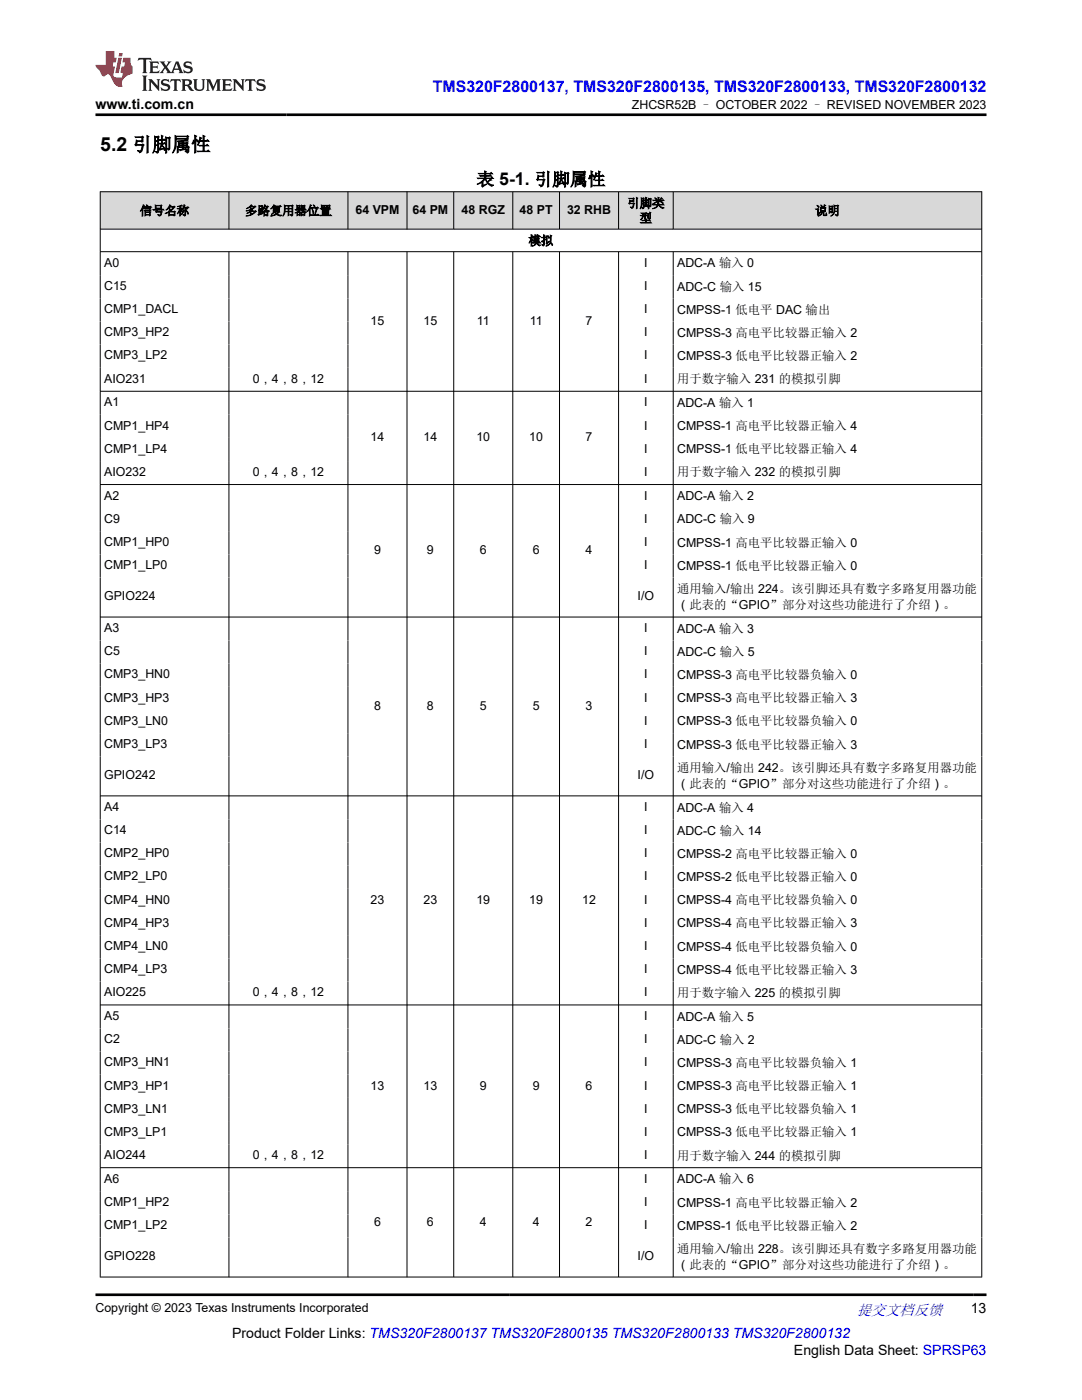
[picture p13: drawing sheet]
<svg xmlns="http://www.w3.org/2000/svg" width="216mm" height="279mm" viewBox="0 0 216 279" stroke-linecap="round" stroke-linejoin="round" font-family="sans-serif">
<defs><g id="words">
<text font-size="3.9" x="20" y="30.2">5.2 引脚属性</text>
<text font-size="3.5" x="95.1" y="37">表 5-1. 引脚属性</text>
<text font-size="3.2" fill="#00f" x="86.4" y="18.3">TMS320F2800137, TMS320F2800135, TMS320F2800133, TMS320F2800132</text>
<text font-size="3" fill="#00f" x="171" y="262.4">提交文档反馈</text>
<g font-size="2.8">
<text x="19" y="21.7">www.ti.com.cn</text>
<text x="193.7" y="262.1">13</text>
<text x="46.3" y="266.9">Product Folder Links: TMS320F2800137 TMS320F2800135 TMS320F2800133 TMS320F2800132</text>
<text x="158.4" y="270.3">English Data Sheet: SPRSP63</text>
</g>
<g font-size="2.5">
<text x="126.1" y="21.8">ZHCSR52B – OCTOBER 2022 – REVISED NOVEMBER 2023</text>
<text x="125.2" y="41.4">引脚类</text>
<text x="27.9" y="42.9">信号名称</text>
<text x="48.9" y="42.9">多路复用器位置</text>
<text x="70.9" y="42.6">64 VPM</text>
<text x="82.3" y="42.6">64 PM</text>
<text x="92.1" y="42.6">48 RGZ</text>
<text x="103.7" y="42.6">48 PT</text>
<text x="113.1" y="42.6">32 RHB</text>
<text x="127.6" y="44.4">型</text>
<text x="162.6" y="42.9">说明</text>
<text x="20.8" y="53.2">A0</text>
<text x="105.5" y="48.9">模拟</text>
<text x="128.5" y="53.2">I</text>
<text x="135.1" y="53.4">ADC-A 输入 0</text>
<text x="20.8" y="57.9">C15</text>
<text x="128.5" y="57.9">I</text>
<text x="135.1" y="58">ADC-C 输入 15</text>
<text x="20.8" y="62.5">CMP1_DACL</text>
<text x="73.9" y="64.8">15</text>
<text x="84.5" y="64.8">15</text>
<text x="95.1" y="64.8">11</text>
<text x="105.7" y="64.8">11</text>
<text x="116.8" y="64.8">7</text>
<text x="128.5" y="62.5">I</text>
<text x="135.1" y="62.6">CMPSS-1 低电平 DAC 输出</text>
<text x="20.8" y="67.1">CMP3_HP2</text>
<text x="20.8" y="71.7">CMP3_LP2</text>
<text x="128.5" y="67.1">I</text>
<text x="128.5" y="71.7">I</text>
<text x="135.1" y="67.2">CMPSS-3 高电平比较器正输入 2</text>
<text x="135.1" y="71.9">CMPSS-3 低电平比较器正输入 2</text>
<text x="20.8" y="76.4">AIO231</text>
<text x="50.4" y="76.4">0，4，8，12</text>
<text x="128.5" y="76.4">I</text>
<text x="135.1" y="76.5">用于数字输入 231 的模拟引脚</text>
<text x="20.8" y="81.1">A1</text>
<text x="128.5" y="81.1">I</text>
<text x="135.1" y="81.2">ADC-A 输入 1</text>
<text x="20.8" y="85.7">CMP1_HP4</text>
<text x="73.9" y="88">14</text>
<text x="84.5" y="88">14</text>
<text x="95.1" y="88">10</text>
<text x="105.6" y="88">10</text>
<text x="116.8" y="88">7</text>
<text x="128.5" y="85.7">I</text>
<text x="135.1" y="85.8">CMPSS-1 高电平比较器正输入 4</text>
<text x="20.8" y="90.3">CMP1_LP4</text>
<text x="20.8" y="95">AIO232</text>
<text x="50.4" y="95">0，4，8，12</text>
<text x="128.5" y="90.3">I</text>
<text x="128.5" y="95">I</text>
<text x="135.1" y="90.5">CMPSS-1 低电平比较器正输入 4</text>
<text x="135.1" y="95.1">用于数字输入 232 的模拟引脚</text>
<text x="20.8" y="99.7">A2</text>
<text x="128.5" y="99.7">I</text>
<text x="135.1" y="99.8">ADC-A 输入 2</text>
<text x="20.8" y="104.3">C9</text>
<text x="128.5" y="104.3">I</text>
<text x="135.1" y="104.5">ADC-C 输入 9</text>
<text x="20.8" y="109">CMP1_HP0</text>
<text x="20.8" y="113.6">CMP1_LP0</text>
<text x="74.6" y="110.6">9</text>
<text x="85.2" y="110.6">9</text>
<text x="95.7" y="110.6">6</text>
<text x="106.3" y="110.6">6</text>
<text x="116.8" y="110.6">4</text>
<text x="128.5" y="109">I</text>
<text x="128.5" y="113.6">I</text>
<text x="135.1" y="109.1">CMPSS-1 高电平比较器正输入 0</text>
<text x="135.1" y="113.7">CMPSS-1 低电平比较器正输入 0</text>
<text x="20.8" y="119.8">GPIO224</text>
<text x="127.2" y="119.8">I/O</text>
<text x="135.1" y="118.3">通用输入/输出 224。该引脚还具有数字多路复用器功能</text>
<text x="135.1" y="121.5">（此表的“GPIO”部分对这些功能进行了介绍）。</text>
<text x="20.8" y="126.2">A3</text>
<text x="20.8" y="130.8">C5</text>
<text x="128.5" y="126.2">I</text>
<text x="128.5" y="130.8">I</text>
<text x="135.1" y="126.3">ADC-A 输入 3</text>
<text x="135.1" y="130.9">ADC-C 输入 5</text>
<text x="20.8" y="135.4">CMP3_HN0</text>
<text x="128.5" y="135.4">I</text>
<text x="135.1" y="135.5">CMPSS-3 高电平比较器负输入 0</text>
<text x="20.8" y="140">CMP3_HP3</text>
<text x="74.6" y="141.6">8</text>
<text x="85.2" y="141.6">8</text>
<text x="95.7" y="141.6">5</text>
<text x="106.3" y="141.6">5</text>
<text x="116.8" y="141.6">3</text>
<text x="128.5" y="140">I</text>
<text x="135.1" y="140.1">CMPSS-3 高电平比较器正输入 3</text>
<text x="20.8" y="144.6">CMP3_LN0</text>
<text x="20.8" y="149.3">CMP3_LP3</text>
<text x="128.5" y="144.6">I</text>
<text x="128.5" y="149.3">I</text>
<text x="135.1" y="144.8">CMPSS-3 低电平比较器负输入 0</text>
<text x="135.1" y="149.4">CMPSS-3 低电平比较器正输入 3</text>
<text x="20.8" y="155.5">GPIO242</text>
<text x="127.2" y="155.5">I/O</text>
<text x="135.1" y="154">通用输入/输出 242。该引脚还具有数字多路复用器功能</text>
<text x="20.8" y="161.8">A4</text>
<text x="128.5" y="161.8">I</text>
<text x="135.1" y="157.2">（此表的“GPIO”部分对这些功能进行了介绍）。</text>
<text x="135.1" y="162">ADC-A 输入 4</text>
<text x="20.8" y="166.5">C14</text>
<text x="128.5" y="166.5">I</text>
<text x="135.1" y="166.6">ADC-C 输入 14</text>
<text x="20.8" y="171.1">CMP2_HP0</text>
<text x="128.5" y="171.1">I</text>
<text x="135.1" y="171.2">CMPSS-2 高电平比较器正输入 0</text>
<text x="20.8" y="175.7">CMP2_LP0</text>
<text x="128.5" y="175.7">I</text>
<text x="135.1" y="175.8">CMPSS-2 低电平比较器正输入 0</text>
<text x="20.8" y="180.3">CMP4_HN0</text>
<text x="20.8" y="185">CMP4_HP3</text>
<text x="73.9" y="180.3">23</text>
<text x="84.5" y="180.3">23</text>
<text x="95.1" y="180.3">19</text>
<text x="105.6" y="180.3">19</text>
<text x="116.2" y="180.3">12</text>
<text x="128.5" y="180.3">I</text>
<text x="128.5" y="185">I</text>
<text x="135.1" y="180.5">CMPSS-4 高电平比较器负输入 0</text>
<text x="135.1" y="185.1">CMPSS-4 高电平比较器正输入 3</text>
<text x="20.8" y="189.6">CMP4_LN0</text>
<text x="128.5" y="189.6">I</text>
<text x="135.1" y="189.7">CMPSS-4 低电平比较器负输入 0</text>
<text x="20.8" y="194.2">CMP4_LP3</text>
<text x="128.5" y="194.2">I</text>
<text x="135.1" y="194.3">CMPSS-4 低电平比较器正输入 3</text>
<text x="20.8" y="198.8">AIO225</text>
<text x="20.8" y="203.6">A5</text>
<text x="50.4" y="198.8">0，4，8，12</text>
<text x="128.5" y="198.8">I</text>
<text x="128.5" y="203.6">I</text>
<text x="135.1" y="198.9">用于数字输入 225 的模拟引脚</text>
<text x="135.1" y="203.7">ADC-A 输入 5</text>
<text x="20.8" y="208.2">C2</text>
<text x="128.5" y="208.2">I</text>
<text x="135.1" y="208.3">ADC-C 输入 2</text>
<text x="20.8" y="212.8">CMP3_HN1</text>
<text x="128.5" y="212.8">I</text>
<text x="135.1" y="212.9">CMPSS-3 高电平比较器负输入 1</text>
<text x="20.8" y="217.4">CMP3_HP1</text>
<text x="73.9" y="217.4">13</text>
<text x="84.5" y="217.4">13</text>
<text x="95.7" y="217.4">9</text>
<text x="106.3" y="217.4">9</text>
<text x="116.8" y="217.4">6</text>
<text x="128.5" y="217.4">I</text>
<text x="135.1" y="217.6">CMPSS-3 高电平比较器正输入 1</text>
<text x="20.8" y="222.1">CMP3_LN1</text>
<text x="20.8" y="226.7">CMP3_LP1</text>
<text x="128.5" y="222.1">I</text>
<text x="128.5" y="226.7">I</text>
<text x="135.1" y="222.2">CMPSS-3 低电平比较器负输入 1</text>
<text x="135.1" y="226.8">CMPSS-3 低电平比较器正输入 1</text>
<text x="20.8" y="231.3">AIO244</text>
<text x="50.4" y="231.3">0，4，8，12</text>
<text x="128.5" y="231.3">I</text>
<text x="135.1" y="231.4">用于数字输入 244 的模拟引脚</text>
<text x="20.8" y="236">A6</text>
<text x="128.5" y="236">I</text>
<text x="135.1" y="236.2">ADC-A 输入 6</text>
<text x="20.8" y="240.7">CMP1_HP2</text>
<text x="20.8" y="245.3">CMP1_LP2</text>
<text x="74.6" y="244.6">6</text>
<text x="85.2" y="244.6">6</text>
<text x="95.7" y="244.6">4</text>
<text x="106.3" y="244.6">4</text>
<text x="116.8" y="244.6">2</text>
<text x="128.5" y="240.7">I</text>
<text x="128.5" y="245.3">I</text>
<text x="135.1" y="240.8">CMPSS-1 高电平比较器正输入 2</text>
<text x="135.1" y="245.4">CMPSS-1 低电平比较器正输入 2</text>
<text x="20.8" y="251.5">GPIO228</text>
<text x="127.2" y="251.5">I/O</text>
<text x="135.1" y="250">通用输入/输出 228。该引脚还具有数字多路复用器功能</text>
<text x="135.1" y="253.3">（此表的“GPIO”部分对这些功能进行了介绍）。</text>
<text x="19" y="261.8">Copyright © 2023 Texas Instruments Incorporated</text>
</g>
</g></defs>
<g fill="#d8d8d8">
<path d="M20 38.3h175.9v7.4h-175.9z" fill-rule="evenodd"/>
<path d="M20.1 38.3h25.5v7.4h-25.5z" fill-rule="evenodd"/>
<path d="M45.7 38.3h23.7v7.4h-23.7z" fill-rule="evenodd"/>
<path d="M69.5 38.3h11.7v7.4h-11.7z" fill-rule="evenodd"/>
<path d="M81.3 38.3h9.2v7.4h-9.2z" fill-rule="evenodd"/>
<path d="M90.6 38.3h11.7v7.4h-11.7z" fill-rule="evenodd"/>
<path d="M102.4 38.3h9.2v7.4h-9.2z" fill-rule="evenodd"/>
<path d="M111.7 38.3h11.7v7.4h-11.7z" fill-rule="evenodd"/>
<path d="M123.5 38.3h10.8v7.4h-10.8z" fill-rule="evenodd"/>
<path d="M134.4 38.3h61.4v7.4h-61.4z" fill-rule="evenodd"/>
</g>
<g fill="none" stroke="#000" stroke-width=".2">
<path d="M19.9 38.3h176.1M20 38.2v216.7M45.7 38.2v7.6M69.4 38.2v7.6M81.2 38.2v7.6M90.5 38.2v7.6M102.3 38.2v7.6M111.6 38.2v7.6M123.4 38.2v7.6M134.3 38.2v7.6M195.9 38.2v216.7M19.9 45.7h176.1"/>
<path d="M19.9 50.2h176.1M45.7 50.2v204.7M69.4 50.2v204.7M81.2 50.2v204.7M90.5 50.2v204.7M102.3 50.2v204.7M111.6 50.2v204.7M123.4 50.2v204.7M134.3 50.2v204.7M19.9 78.1h176.1M19.9 96.7h176.1M19.9 123.1h176.1"/>
<path d="M19.9 158.8h176.1M19.9 200.6h176.1M19.9 233h176.1M19.9 254.9h176.1"/>
</g>
<path d="M27.7 11.6l-.2 .5 .5-.2h.6v.1v2.2l-.2 .4h1l-.2-.4v-2.2v-.1h.5l.5 .2-.1-.5zM29.8 12.3l.2 .4v1.5l-.2 .4h1.9l.1-.6a1.08 1.08 0 0 1-1.3 .2v-.7h.6l.4 .2v-.7l-.4 .2h-.6v-.5l.2-.2a1 1 0 0 1 1 .3l-.1-.5zM31.8 12.3l1 1.1-1 1.2h.9l-.2-.2 .4-.8 .5 .8-.2 .2h1.6l-.2-.2 .1-.5h1l.1 .5-.1 .2h.9l-.2-.3-.8-2h-.5l-1 2.2-.8-1.1 .9-1.1h-.8l.2 .2-.5 .6-.3-.6 .1-.2zM35.2 12.7l.4 1h-.8zM36.8 12.4a.65 .65 0 0 0-.2 .7 .65 .65 0 0 0 .6 .5l.7 .1 .1 .3a.79 .79 0 0 1-.7 .4 .79 .79 0 0 1-.7-.5l.1 .7 .2-.1a.93 .93 0 0 0 1.1 .1 .93 .93 0 0 0 .4-1 1.46 1.46 0 0 0-1.2-.6l-.1-.3a1.09 1.09 0 0 1 1.2 .2l-.2-.6-.1 .1-.6-.2zM28.4 15.1l.2 .4v2.2l-.2 .4h1l-.2-.4v-2.2l.2-.4zM29.6 15.8l.2 .4v1.5l-.2 .4h.8l-.3-.4v-1.3l1.7 1.8v-2l.2-.4h-.8l.2 .2 .1 1.1-1.2-1.3zM32.3 15.9a.65 .65 0 0 0-.2 .8 .65 .65 0 0 0 .7 .4l.6 .2 .1 .2a.79 .79 0 0 1-.7 .4 .79 .79 0 0 1-.7-.5l.1 .7 .2-.1a.93 .93 0 0 0 1.1 .1 .93 .93 0 0 0 .4-.9 1.46 1.46 0 0 0-1.2-.6l-.1-.4a1.09 1.09 0 0 1 1.2 .2l-.2-.6-.1 .1-.6-.1zM34.1 15.8l-.1 .6a.63 .63 0 0 1 .7-.3l.1 1.6-.3 .4h1l-.2-.4v-1.6a.66 .66 0 0 1 .8 .3l-.1-.6zM36.2 15.8l.2 .4v1.5l-.2 .4h.9l-.2-.2v-.7h.5l.1 .2a.79 .79 0 0 0 1.2 .6l-1-.9a.61 .61 0 0 0 .6-.6 .61 .61 0 0 0-.5-.7zM36.9 16.1h.2a.47 .47 0 0 1 .5 .1 .47 .47 0 0 1 .1 .5l-.2 .1-.6 .1zM38.5 15.8l.2 .2a2.27 2.27 0 0 0 .4 2 1.04 1.04 0 0 0 1.7-.7v-1.3l.2-.2h-.8l.2 .4v1.1a.6 .6 0 0 1-.6 .6 .6 .6 0 0 1-.6-.6v-1.1l.3-.4zM41.1 15.8l.2 .4v1.5l-.2 .4h.7l-.2-.4v-1.4l.9 1.9 .8-1.9v1.4l-.2 .4h1l-.3-.4v-1.5l.3-.4h-.8l-.7 1.5-.7-1.5zM44.3 15.8l.2 .4v1.5l-.2 .4h1.9l.1-.6a1.09 1.09 0 0 1-1.3 .2v-.7h.6l.4 .2v-.6l-.4 .2h-.6v-.6l.2-.1a1.01 1.01 0 0 1 1 .3l-.1-.6zM46.4 15.8l.3 .4v1.5l-.3 .4h.8l-.2-.4v-1.3l1.6 1.8v-2l.2-.4h-.7l.2 .2v1.1l-1.2-1.3zM49 15.8l-.1 .6a.63 .63 0 0 1 .8-.3v1.6l-.3 .4h1l-.2-.4v-1.6a.66 .66 0 0 1 .8 .3l-.1-.6zM51.4 15.9a.65 .65 0 0 0-.2 .8 .65 .65 0 0 0 .6 .4l.6 .2 .2 .2a.79 .79 0 0 1-.8 .4 .79 .79 0 0 1-.6-.5l.1 .7 .2-.1a.93 .93 0 0 0 1 .1 .93 .93 0 0 0 .5-.9 1.46 1.46 0 0 0-1.3-.6l-.1-.4a1.09 1.09 0 0 1 1.3 .2l-.2-.6-.2 .1-.5-.1z" fill="#231f20"/>
<path d="M21.1 10.2v2.8h-2.1l.1 .3 .9 1a.95 .95 0 0 0 .9 .9 .59 .59 0 0 1 .6-.4 .59 .59 0 0 1 .5 .4l.4 .7a1.59 1.59 0 0 0 2.1 1.4 1.61 1.61 0 0 1 1-2.3l1-.3-.1-1.5a1.59 1.59 0 0 1-.4-1.7h-1.4l-.2 .9h.5l-.1 .9h-.5l-.2 1v.2l.4 .1-.2 .9h-.6a.73 .73 0 0 1-1.1-.7l.3-1.5h-.5l.2-.9h.5l.2-.9h-.5v-1.3zM23.6 11.5l-.6 3.1h.7l.6-3.1zM23.8 10.6l-.1 .6h.7l.1-.6z" fill="#ed1c24"/>
<path d="M19 22.9h177.8M19 258.4h177.8" fill="none" stroke="#000" stroke-width=".53"/>
<use href="#words"/>
</svg>
